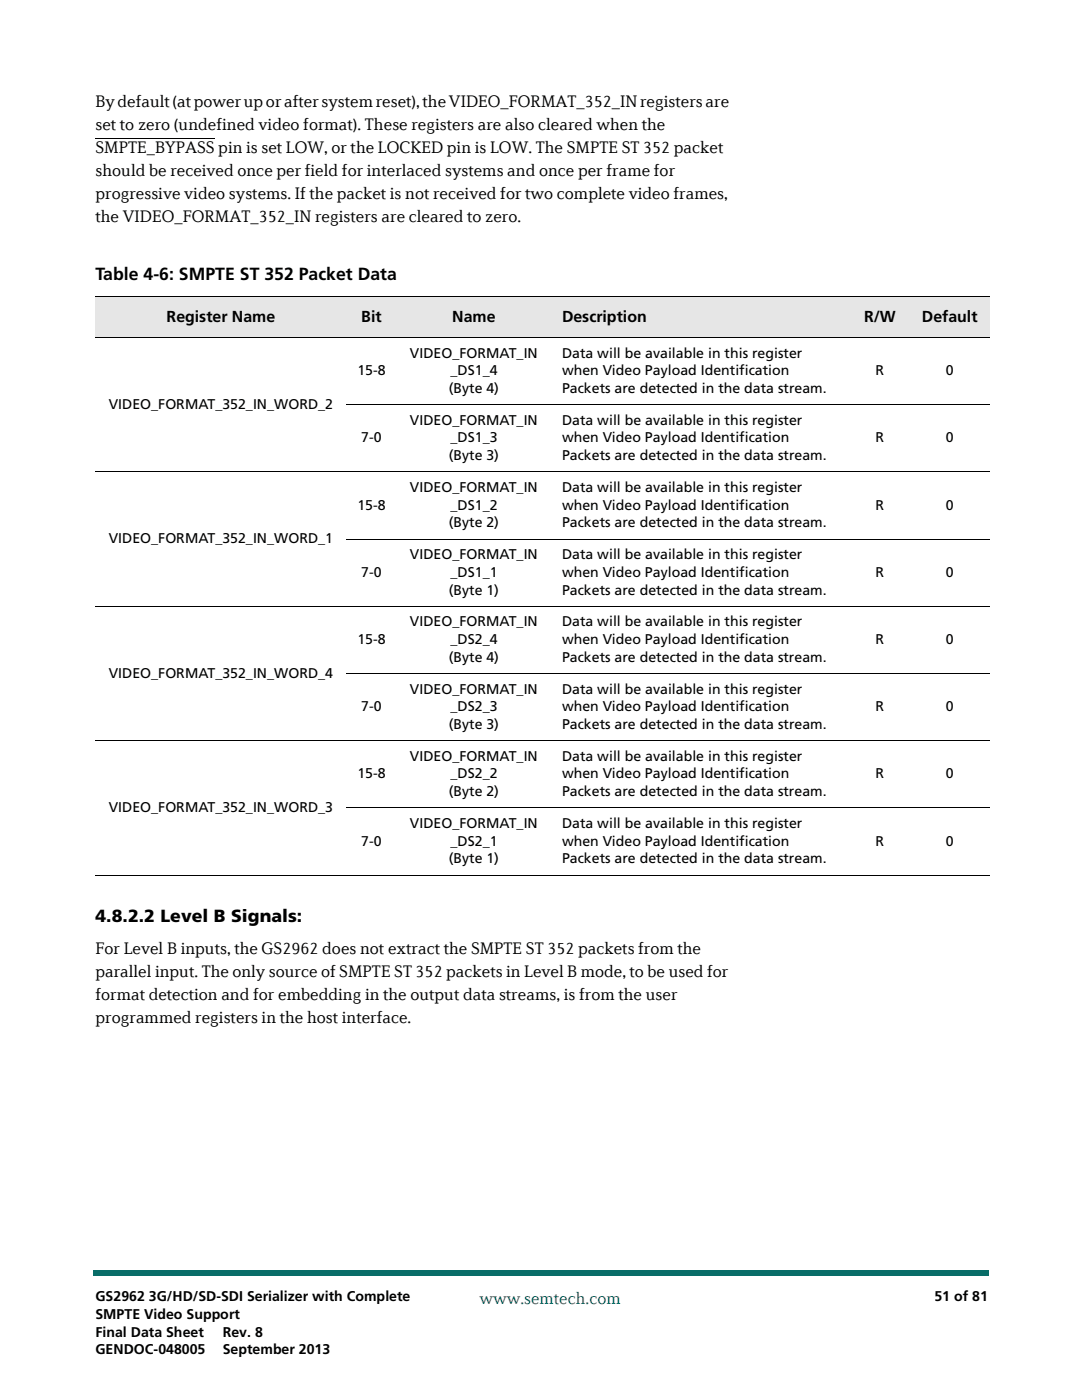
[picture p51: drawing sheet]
<svg xmlns="http://www.w3.org/2000/svg" width="216mm" height="279mm" viewBox="0 0 216 279" stroke-linecap="round" stroke-linejoin="round" font-family="sans-serif">
<defs><g id="words">
<g font-size="3.5">
<text x="19.1" y="21.4">By default (at power up or after system reset), the VIDEO_FORMAT_352_IN registers are</text>
<text x="19.1" y="26">set to zero (undefined video format). These registers are also cleared when the</text>
<text x="19.1" y="30.6">SMPTE_BYPASS pin is set LOW, or the LOCKED pin is LOW. The SMPTE ST 352 packet</text>
<text x="19.1" y="35.2">should be received once per field for interlaced systems and once per frame for</text>
<text x="19.1" y="39.8">progressive video systems. If the packet is not received for two complete video frames,</text>
<text x="19.1" y="44.3">the VIDEO_FORMAT_352_IN registers are cleared to zero.</text>
<text x="19" y="56">Table 4-6: SMPTE ST 352 Packet Data</text>
<text x="19" y="184">4.8.2.2 Level B Signals:</text>
<text x="19" y="190.4">For Level B inputs, the GS2962 does not extract the SMPTE ST 352 packets from the</text>
<text x="19" y="195">parallel input. The only source of SMPTE ST 352 packets in Level B mode, to be used for</text>
<text x="19" y="199.6">format detection and for embedding in the output data streams, is from the user</text>
<text x="19" y="204.2">programmed registers in the host interface.</text>
</g>
<text font-size="3.5" fill="#086d68" x="95.7" y="260.2">www.semtech.com</text>
<g font-size="3.2">
<text x="33.3" y="64.2">Register Name</text>
<text x="72.1" y="64.2">Bit</text>
<text x="90.3" y="64.2">Name</text>
<text x="112.1" y="64.2">Description</text>
<text x="172.4" y="64.2">R/W</text>
<text x="184" y="64.2">Default</text>
</g>
<g font-size="2.8">
<text x="81.8" y="71.4">VIDEO_FORMAT_IN</text>
<text x="112.1" y="71.4">Data will be available in this register</text>
<text x="71.3" y="74.9">15-8</text>
<text x="89.9" y="74.9">_DS1_4</text>
<text x="112.1" y="74.9">when Video Payload Identification</text>
<text x="174.7" y="74.9">R</text>
<text x="188.7" y="74.9">0</text>
<text x="21.7" y="81.6">VIDEO_FORMAT_352_IN_WORD_2</text>
<text x="89.6" y="78.4">(Byte 4)</text>
<text x="112.1" y="78.4">Packets are detected in the data stream.</text>
<text x="72.1" y="88.3">7-0</text>
<text x="81.8" y="84.8">VIDEO_FORMAT_IN</text>
<text x="89.9" y="88.3">_DS1_3</text>
<text x="112.1" y="88.3">when Video Payload Identification</text>
<text x="112.1" y="84.8">Data will be available in this register</text>
<text x="174.7" y="88.3">R</text>
<text x="188.7" y="88.3">0</text>
<text x="89.6" y="91.8">(Byte 3)</text>
<text x="112.1" y="91.8">Packets are detected in the data stream.</text>
<text x="71.3" y="101.7">15-8</text>
<text x="81.8" y="98.2">VIDEO_FORMAT_IN</text>
<text x="89.9" y="101.7">_DS1_2</text>
<text x="112.1" y="101.7">when Video Payload Identification</text>
<text x="112.1" y="98.2">Data will be available in this register</text>
<text x="174.7" y="101.7">R</text>
<text x="188.7" y="101.7">0</text>
<text x="89.6" y="105.2">(Byte 2)</text>
<text x="112.1" y="105.2">Packets are detected in the data stream.</text>
<text x="21.7" y="108.4">VIDEO_FORMAT_352_IN_WORD_1</text>
<text x="81.8" y="111.6">VIDEO_FORMAT_IN</text>
<text x="112.1" y="111.6">Data will be available in this register</text>
<text x="72.1" y="115.1">7-0</text>
<text x="89.6" y="118.7">(Byte 1)</text>
<text x="89.9" y="115.1">_DS1_1</text>
<text x="112.1" y="115.1">when Video Payload Identification</text>
<text x="112.1" y="118.7">Packets are detected in the data stream.</text>
<text x="174.7" y="115.1">R</text>
<text x="188.7" y="115.1">0</text>
<text x="81.8" y="125">VIDEO_FORMAT_IN</text>
<text x="112.1" y="125">Data will be available in this register</text>
<text x="71.3" y="128.5">15-8</text>
<text x="89.9" y="128.5">_DS2_4</text>
<text x="112.1" y="128.5">when Video Payload Identification</text>
<text x="174.7" y="128.5">R</text>
<text x="188.7" y="128.5">0</text>
<text x="21.7" y="135.2">VIDEO_FORMAT_352_IN_WORD_4</text>
<text x="89.6" y="132.1">(Byte 4)</text>
<text x="112.1" y="132.1">Packets are detected in the data stream.</text>
<text x="72.1" y="141.9">7-0</text>
<text x="81.8" y="138.4">VIDEO_FORMAT_IN</text>
<text x="89.9" y="141.9">_DS2_3</text>
<text x="112.1" y="141.9">when Video Payload Identification</text>
<text x="112.1" y="138.4">Data will be available in this register</text>
<text x="174.7" y="141.9">R</text>
<text x="188.7" y="141.9">0</text>
<text x="89.6" y="145.5">(Byte 3)</text>
<text x="112.1" y="145.5">Packets are detected in the data stream.</text>
<text x="71.3" y="155.3">15-8</text>
<text x="81.8" y="151.8">VIDEO_FORMAT_IN</text>
<text x="89.9" y="155.3">_DS2_2</text>
<text x="112.1" y="155.3">when Video Payload Identification</text>
<text x="112.1" y="151.8">Data will be available in this register</text>
<text x="174.7" y="155.3">R</text>
<text x="188.7" y="155.3">0</text>
<text x="89.6" y="158.9">(Byte 2)</text>
<text x="112.1" y="158.9">Packets are detected in the data stream.</text>
<text x="21.7" y="162.1">VIDEO_FORMAT_352_IN_WORD_3</text>
<text x="81.8" y="165.2">VIDEO_FORMAT_IN</text>
<text x="112.1" y="165.2">Data will be available in this register</text>
<text x="72.1" y="168.7">7-0</text>
<text x="89.6" y="172.3">(Byte 1)</text>
<text x="89.9" y="168.7">_DS2_1</text>
<text x="112.1" y="168.7">when Video Payload Identification</text>
<text x="112.1" y="172.3">Packets are detected in the data stream.</text>
<text x="174.7" y="168.7">R</text>
<text x="188.7" y="168.7">0</text>
<text x="19" y="259.7">GS2962 3G/HD/SD-SDI Serializer with Complete</text>
<text x="19" y="263.2">SMPTE Video Support</text>
<text x="186.5" y="259.7">51 of 81</text>
<text x="19" y="266.7">Final Data Sheet</text>
<text x="44.4" y="266.7">Rev. 8</text>
<text x="19" y="270.3">GENDOC-048005</text>
<text x="44.5" y="270.3">September 2013</text>
</g>
</g></defs>
<g fill="#086d68">
<path d="M18.5 253.5h.5v1h-.5z"/>
<path d="M19 253.5h178.4v1h-178.4z"/>
</g>
<g fill="#fff">
<path d="M6.3 0h203.2v9.5h-203.2z"/>
<path d="M6.8 .5h201.9v8.1h-201.9z"/>
</g>
<path d="M19 27.6h23.8" fill="none" stroke="#000" stroke-width=".2"/>
<g fill="#e6e6e6">
<path d="M19 59.3h50.2v8.1h-50.2z"/>
<path d="M69.2 59.3h9.9v8.1h-9.9z"/>
<path d="M79.1 59.3h30.9v8.1h-30.9z"/>
<path d="M110 59.3h59.6v8.1h-59.6z"/>
<path d="M169.6 59.3h11.9v8.1h-11.9z"/>
<path d="M181.5 59.3h16v8.1h-16z"/>
</g>
<path d="M19 59.3h178.5M19 67.4h178.5M19 94.2h178.5M69.2 80.8h128.3M69.2 107.6h128.3M19 121h178.5M69.2 134.4h128.3M19 147.8h178.5M19 174.6h178.5M69.2 161.2h128.3" fill="none" stroke="#000" stroke-width=".2"/>
<use href="#words"/>
</svg>
